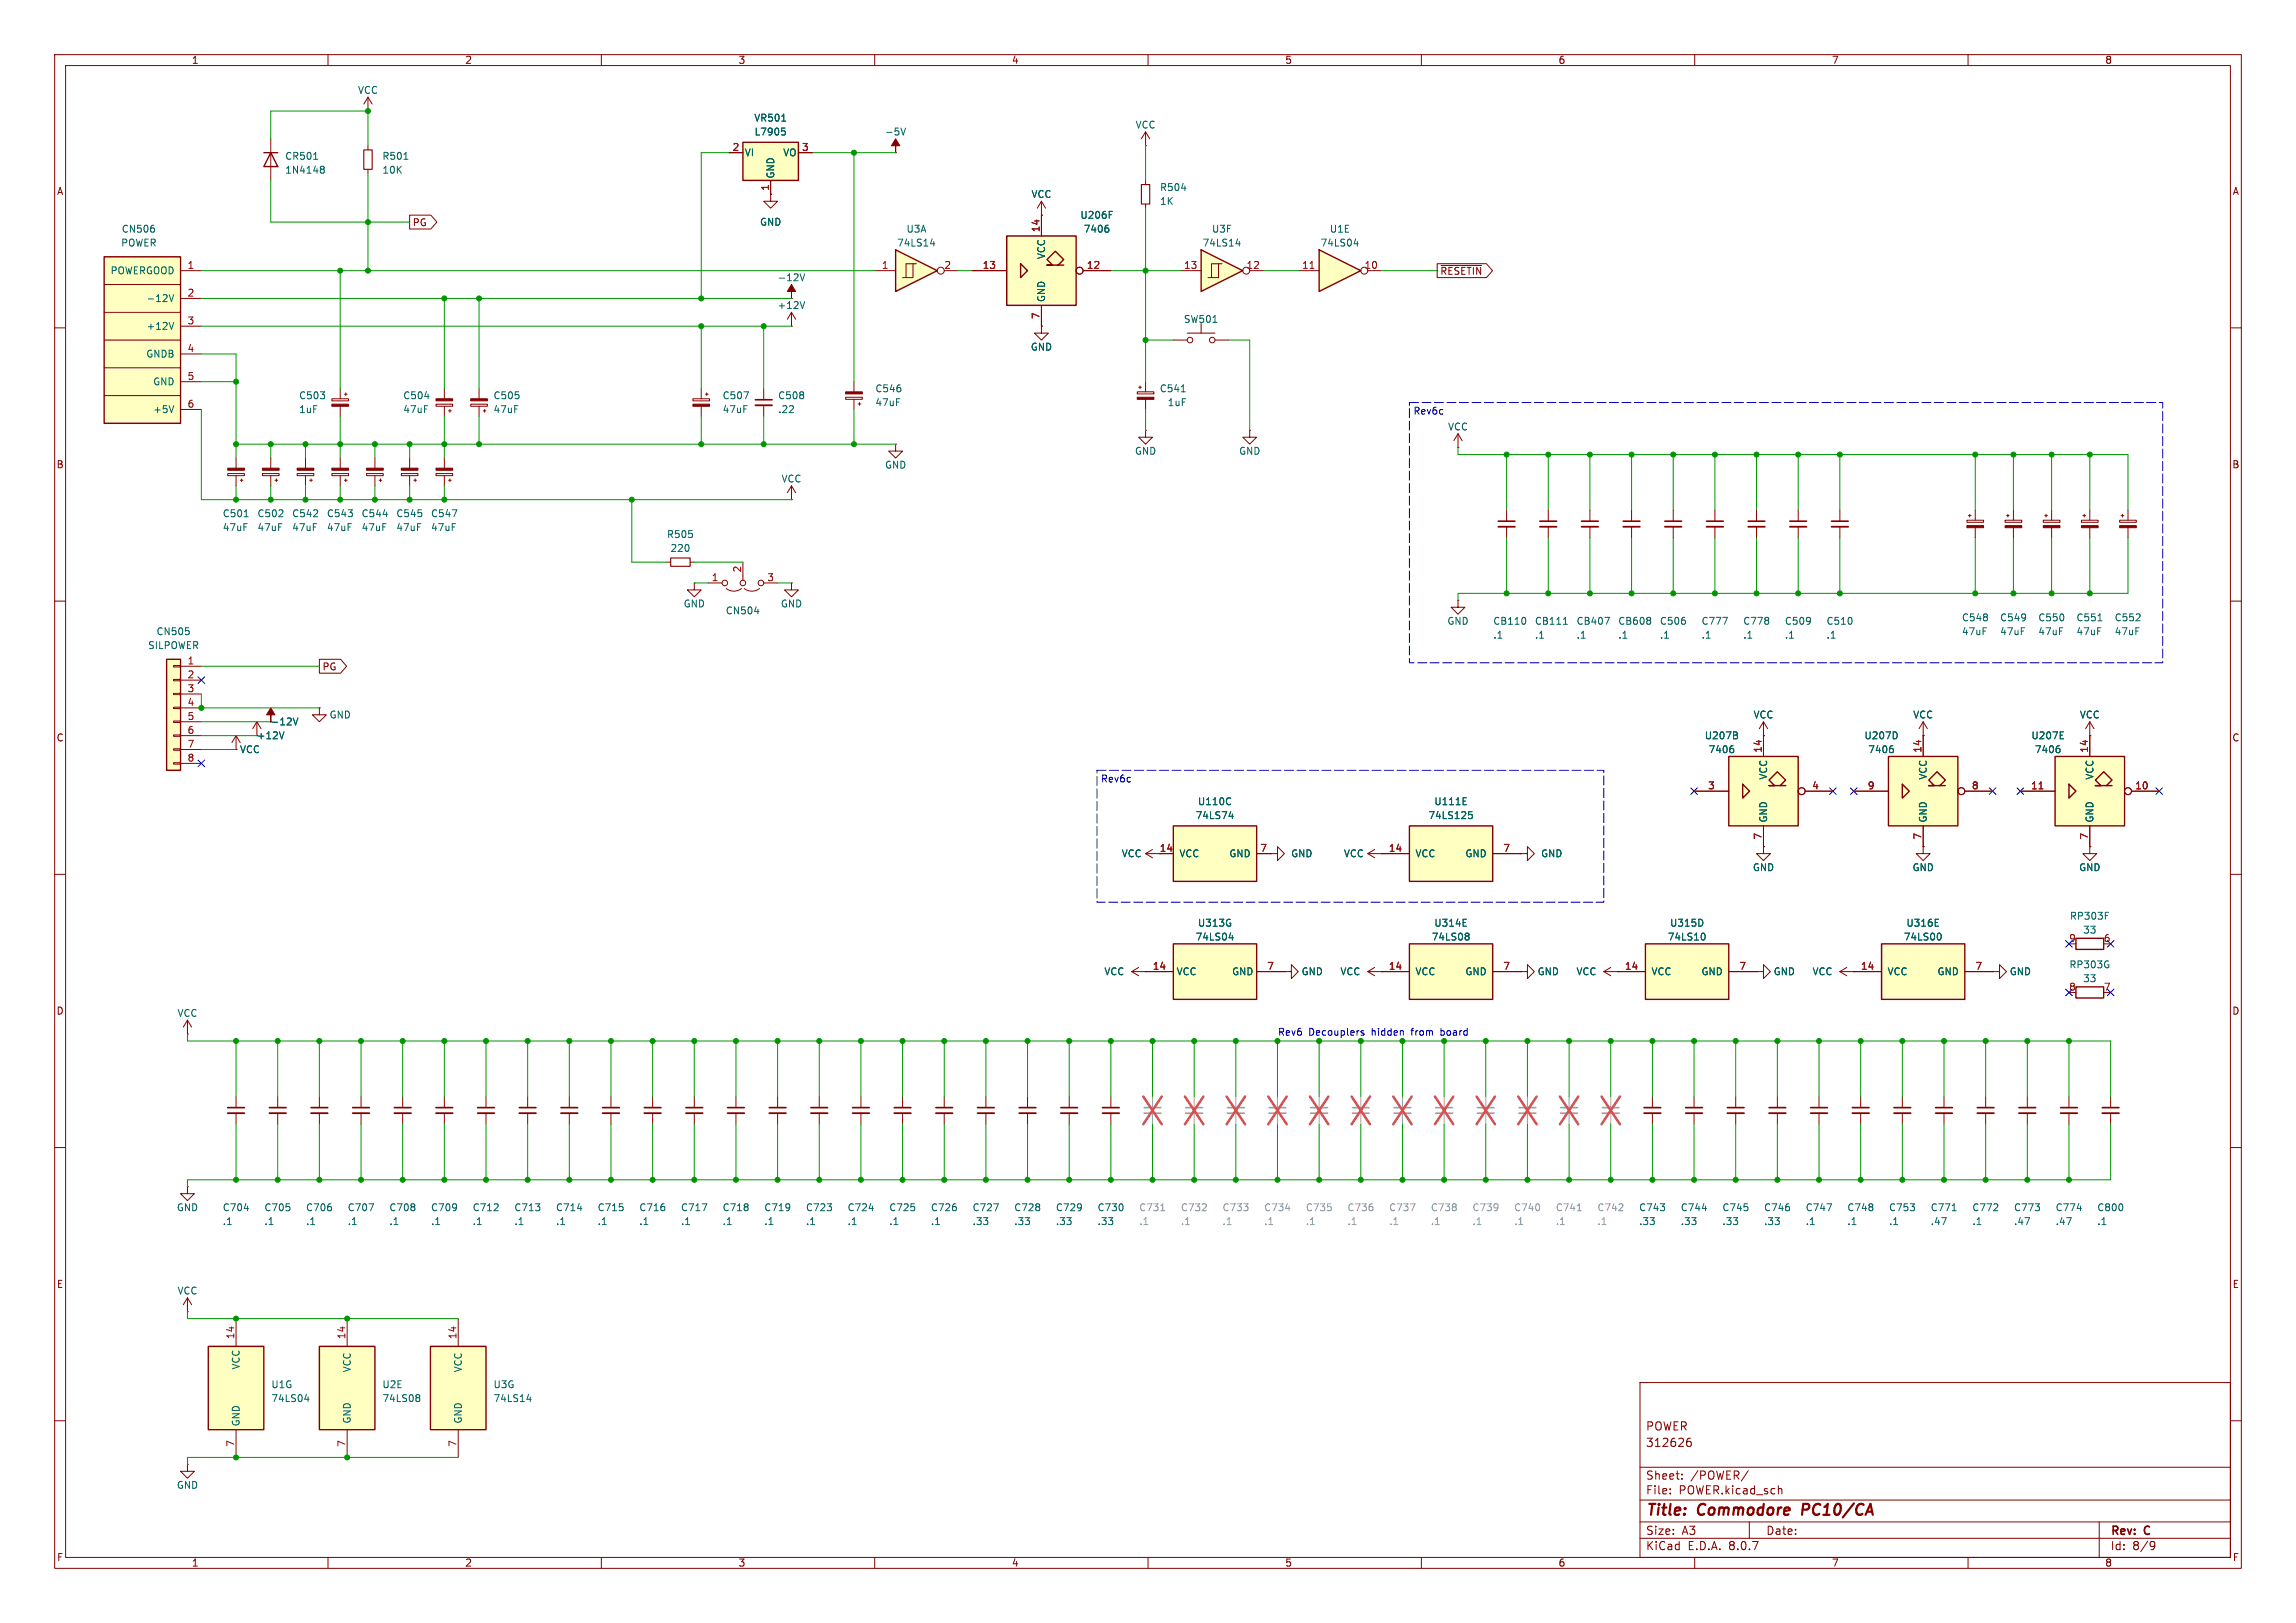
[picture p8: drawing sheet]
<svg xmlns="http://www.w3.org/2000/svg" width="420mm" height="297mm" viewBox="0 0 420 297" stroke-linecap="round" stroke-linejoin="round" font-family="sans-serif">
<defs><g id="words">
<g font-size="2.8" fill="#840000">
<text x="301" y="277.9">Title:</text>
<text x="310.6" y="277.9">Commodore</text>
<text x="330.5" y="277.9">PC10/CA</text>
</g>
<g font-size="2.1" fill="#840000">
<text x="301" y="262">POWER</text>
<text x="301" y="265">312626</text>
<text x="301" y="273.7">File:</text>
<text x="301" y="271">Sheet:</text>
<text x="307.1" y="273.7">POWER.kicad_sch</text>
<text x="309.2" y="271">/POWER/</text>
<text x="301" y="281.1">Size:</text>
<text x="307.6" y="281.1">A3</text>
<text x="323" y="281.1">Date:</text>
<text x="386" y="281.3">Rev:</text>
<text x="392.4" y="281.3">C</text>
<text x="301" y="283.9">KiCad</text>
<text x="308.7" y="283.9">E.D.A.</text>
<text x="316.3" y="283.9">8.0.7</text>
<text x="386" y="283.9">Id:</text>
<text x="390.1" y="283.9">8/9</text>
</g>
<g font-size="1.8" fill="#840000">
<text x="35" y="11.9">1</text>
<text x="85" y="11.9">2</text>
<text x="135" y="11.9">3</text>
<text x="185" y="11.9">4</text>
<text x="235" y="11.9">5</text>
<text x="285" y="11.9">6</text>
<text x="335" y="11.9">7</text>
<text x="385" y="11.9">8</text>
<text x="10.3" y="35.9">A</text>
<text x="408.3" y="35.9">A</text>
<text x="75.4" y="41.6">PG</text>
<text x="263.4" y="50.5">~{RESETIN}</text>
<text x="10.3" y="85.9">B</text>
<text x="408.2" y="85.9">B</text>
<text x="58.9" y="122.9">PG</text>
<text x="10.3" y="135.9">C</text>
<text x="46.9" y="135.5">+12V</text>
<text x="49.4" y="132.9">-12V</text>
<text x="408.2" y="135.9">C</text>
<text x="10.3" y="185.9">D</text>
<text x="408.2" y="185.9">D</text>
<text x="10.3" y="235.9">E</text>
<text x="408.3" y="235.9">E</text>
<text x="10.3" y="285.9">F</text>
<text x="35" y="286.9">1</text>
<text x="85" y="286.9">2</text>
<text x="135" y="286.9">3</text>
<text x="185" y="286.9">4</text>
<text x="235" y="286.9">5</text>
<text x="285" y="286.9">6</text>
<text x="335" y="286.9">7</text>
<text x="385" y="286.9">8</text>
<text x="408.3" y="285.9">F</text>
</g>
<g font-size="1.8" fill="#006464">
<text x="65.4" y="17.4">VCC</text>
<text x="137.9" y="22.5">VR501</text>
<text x="207.6" y="23.7">VCC</text>
<text x="52.1" y="29.4">CR501</text>
<text x="69.9" y="29.4">R501</text>
<text x="136.1" y="28.8">VI</text>
<text x="137.9" y="25">L7905</text>
<text x="143.2" y="28.8">VO</text>
<text x="161.8" y="25">-5V</text>
<text x="52.1" y="32">1N4148</text>
<text x="69.9" y="32">10K</text>
<text x="141.8" y="32.8" transform="rotate(-90 141.8 32.8)">GND</text>
<text x="212.1" y="35.2">R504</text>
<text x="138.9" y="41.5">GND</text>
<text x="188.6" y="36.4">VCC</text>
<text x="197.5" y="40.2">U206F</text>
<text x="212.1" y="37.7">1K</text>
<text x="22.1" y="45.3">POWER</text>
<text x="22.2" y="42.8">CN506</text>
<text x="164" y="45.3">74LS14</text>
<text x="165.7" y="42.8">U3A</text>
<text x="191.4" y="47.5" transform="rotate(-90 191.4 47.5)">VCC</text>
<text x="198.1" y="42.8">7406</text>
<text x="219.9" y="45.3">74LS14</text>
<text x="221.6" y="42.8">U3F</text>
<text x="241.5" y="45.3">74LS04</text>
<text x="243.2" y="42.8">U1E</text>
<text x="20.1" y="50.4">POWERGOOD</text>
<text x="142.1" y="51.7">-12V</text>
<text x="26.7" y="55.5">-12V</text>
<text x="142.1" y="56.7">+12V</text>
<text x="191.4" y="55.4" transform="rotate(-90 191.4 55.4)">GND</text>
<text x="216.5" y="59.3">SW501</text>
<text x="26.7" y="65.6">GNDB</text>
<text x="26.7" y="60.6">+12V</text>
<text x="188.5" y="64.4">GND</text>
<text x="27.9" y="70.7">GND</text>
<text x="160" y="72">C546</text>
<text x="212.1" y="72">C541</text>
<text x="27.9" y="75.8">+5V</text>
<text x="54.6" y="73.3">C503</text>
<text x="54.6" y="75.8">1uF</text>
<text x="73.7" y="73.3">C504</text>
<text x="73.7" y="75.8">47uF</text>
<text x="90.2" y="73.3">C505</text>
<text x="90.2" y="75.8">47uF</text>
<text x="132.1" y="73.3">C507</text>
<text x="132.1" y="75.8">47uF</text>
<text x="142.2" y="73.3">C508</text>
<text x="142.2" y="75.8">.22</text>
<text x="160" y="74.5">47uF</text>
<text x="213.5" y="74.5">1uF</text>
<text x="207.5" y="83.4">GND</text>
<text x="226.6" y="83.4">GND</text>
<text x="264.8" y="79">VCC</text>
<text x="142.9" y="88.5">VCC</text>
<text x="161.8" y="86">GND</text>
<text x="40.6" y="94.8">C501</text>
<text x="47" y="94.8">C502</text>
<text x="53.3" y="94.8">C542</text>
<text x="59.7" y="94.8">C543</text>
<text x="66" y="94.8">C544</text>
<text x="72.4" y="94.8">C545</text>
<text x="78.7" y="94.8">C547</text>
<text x="40.6" y="97.4">47uF</text>
<text x="47" y="97.4">47uF</text>
<text x="53.3" y="97.4">47uF</text>
<text x="59.7" y="97.4">47uF</text>
<text x="66" y="97.4">47uF</text>
<text x="72.4" y="97.4">47uF</text>
<text x="78.7" y="97.4">47uF</text>
<text x="121.9" y="98.7">R505</text>
<text x="122.5" y="101.2">220</text>
<text x="125" y="111.4">GND</text>
<text x="132.7" y="112.6">CN504</text>
<text x="142.7" y="111.4">GND</text>
<text x="358.8" y="113.9">C548</text>
<text x="365.8" y="113.9">C549</text>
<text x="372.8" y="113.9">C550</text>
<text x="379.7" y="113.9">C551</text>
<text x="386.7" y="113.9">C552</text>
<text x="27" y="119">SILPOWER</text>
<text x="28.5" y="116.4">CN505</text>
<text x="264.7" y="114.5">GND</text>
<text x="273.1" y="114.5">CB110</text>
<text x="273.1" y="117.1">.1</text>
<text x="280.7" y="114.5">CB111</text>
<text x="280.7" y="117.1">.1</text>
<text x="288.3" y="114.5">CB407</text>
<text x="288.3" y="117.1">.1</text>
<text x="295.9" y="114.5">CB608</text>
<text x="295.9" y="117.1">.1</text>
<text x="303.5" y="114.5">C506</text>
<text x="303.5" y="117.1">.1</text>
<text x="311.2" y="114.5">C777</text>
<text x="311.2" y="117.1">.1</text>
<text x="318.8" y="114.5">C778</text>
<text x="318.8" y="117.1">.1</text>
<text x="326.4" y="114.5">C509</text>
<text x="326.4" y="117.1">.1</text>
<text x="334" y="114.5">C510</text>
<text x="334" y="117.1">.1</text>
<text x="358.8" y="116.4">47uF</text>
<text x="365.8" y="116.4">47uF</text>
<text x="372.8" y="116.4">47uF</text>
<text x="379.7" y="116.4">47uF</text>
<text x="386.7" y="116.4">47uF</text>
<text x="60.2" y="131.7">GND</text>
<text x="320.7" y="131.7">VCC</text>
<text x="349.9" y="131.7">VCC</text>
<text x="380.4" y="131.7">VCC</text>
<text x="311.7" y="135.5">U207B</text>
<text x="341" y="135.5">U207D</text>
<text x="371.5" y="135.5">U207E</text>
<text x="43.8" y="138">VCC</text>
<text x="312.4" y="138">7406</text>
<text x="323.4" y="142.8" transform="rotate(-90 323.4 142.8)">VCC</text>
<text x="341.6" y="138">7406</text>
<text x="352.7" y="142.8" transform="rotate(-90 352.7 142.8)">VCC</text>
<text x="372.1" y="138">7406</text>
<text x="383.1" y="142.8" transform="rotate(-90 383.1 142.8)">VCC</text>
<text x="219" y="147.5">U110C</text>
<text x="262.3" y="147.5">U111E</text>
<text x="218.6" y="150.1">74LS74</text>
<text x="261.2" y="150.1">74LS125</text>
<text x="323.4" y="150.6" transform="rotate(-90 323.4 150.6)">GND</text>
<text x="352.7" y="150.6" transform="rotate(-90 352.7 150.6)">GND</text>
<text x="383.1" y="150.6" transform="rotate(-90 383.1 150.6)">GND</text>
<text x="205.1" y="157.1">VCC</text>
<text x="215.6" y="157.1">VCC</text>
<text x="224.8" y="157.1">GND</text>
<text x="236.1" y="157.1">GND</text>
<text x="245.7" y="157.1">VCC</text>
<text x="258.8" y="157.1">VCC</text>
<text x="268" y="157.1">GND</text>
<text x="281.8" y="157.1">GND</text>
<text x="320.5" y="159.6">GND</text>
<text x="349.8" y="159.6">GND</text>
<text x="380.2" y="159.6">GND</text>
<text x="218.6" y="172.3">74LS04</text>
<text x="219" y="169.8">U313G</text>
<text x="261.8" y="172.3">74LS08</text>
<text x="262.3" y="169.8">U314E</text>
<text x="305" y="172.3">74LS10</text>
<text x="305.4" y="169.8">U315D</text>
<text x="348.2" y="172.3">74LS00</text>
<text x="348.6" y="169.8">U316E</text>
<text x="378.5" y="168.5">RP303F</text>
<text x="381" y="171">33</text>
<text x="201.9" y="178.7">VCC</text>
<text x="215.1" y="178.7">VCC</text>
<text x="225.3" y="178.7">GND</text>
<text x="238" y="178.7">GND</text>
<text x="245.1" y="178.7">VCC</text>
<text x="258.8" y="178.7">VCC</text>
<text x="268" y="178.7">GND</text>
<text x="281.2" y="178.7">GND</text>
<text x="288.3" y="178.7">VCC</text>
<text x="302" y="178.7">VCC</text>
<text x="311.1" y="178.7">GND</text>
<text x="324.4" y="178.7">GND</text>
<text x="331.5" y="178.7">VCC</text>
<text x="345.2" y="178.7">VCC</text>
<text x="354.3" y="178.7">GND</text>
<text x="367.5" y="178.7">GND</text>
<text x="378.4" y="177.4">RP303G</text>
<text x="381" y="179.9">33</text>
<text x="32.4" y="186.3">VCC</text>
<text x="32.3" y="221.8">GND</text>
<text x="40.6" y="221.8">C704</text>
<text x="48.3" y="221.8">C705</text>
<text x="55.9" y="221.8">C706</text>
<text x="63.5" y="221.8">C707</text>
<text x="71.1" y="221.8">C708</text>
<text x="78.7" y="221.8">C709</text>
<text x="86.4" y="221.8">C712</text>
<text x="94" y="221.8">C713</text>
<text x="101.6" y="221.8">C714</text>
<text x="109.2" y="221.8">C715</text>
<text x="116.8" y="221.8">C716</text>
<text x="124.5" y="221.8">C717</text>
<text x="132.1" y="221.8">C718</text>
<text x="139.7" y="221.8">C719</text>
<text x="147.3" y="221.8">C723</text>
<text x="154.9" y="221.8">C724</text>
<text x="162.6" y="221.8">C725</text>
<text x="170.2" y="221.8">C726</text>
<text x="177.8" y="221.8">C727</text>
<text x="185.4" y="221.8">C728</text>
<text x="193" y="221.8">C729</text>
<text x="200.7" y="221.8">C730</text>
<text x="299.7" y="221.8">C743</text>
<text x="307.3" y="221.8">C744</text>
<text x="315" y="221.8">C745</text>
<text x="322.6" y="221.8">C746</text>
<text x="330.2" y="221.8">C747</text>
<text x="337.8" y="221.8">C748</text>
<text x="345.4" y="221.8">C753</text>
<text x="353.1" y="221.8">C771</text>
<text x="360.7" y="221.8">C772</text>
<text x="368.3" y="221.8">C773</text>
<text x="375.9" y="221.8">C774</text>
<text x="383.5" y="221.8">C800</text>
<text x="40.6" y="224.4">.1</text>
<text x="48.3" y="224.4">.1</text>
<text x="55.9" y="224.4">.1</text>
<text x="63.5" y="224.4">.1</text>
<text x="71.1" y="224.4">.1</text>
<text x="78.7" y="224.4">.1</text>
<text x="86.4" y="224.4">.1</text>
<text x="94" y="224.4">.1</text>
<text x="101.6" y="224.4">.1</text>
<text x="109.2" y="224.4">.1</text>
<text x="116.8" y="224.4">.1</text>
<text x="124.5" y="224.4">.1</text>
<text x="132.1" y="224.4">.1</text>
<text x="139.7" y="224.4">.1</text>
<text x="147.3" y="224.4">.1</text>
<text x="154.9" y="224.4">.1</text>
<text x="162.6" y="224.4">.1</text>
<text x="170.2" y="224.4">.1</text>
<text x="177.8" y="224.4">.33</text>
<text x="185.4" y="224.4">.33</text>
<text x="193" y="224.4">.33</text>
<text x="200.7" y="224.4">.33</text>
<text x="299.7" y="224.4">.33</text>
<text x="307.3" y="224.4">.33</text>
<text x="315" y="224.4">.33</text>
<text x="322.6" y="224.4">.33</text>
<text x="330.2" y="224.4">.1</text>
<text x="337.8" y="224.4">.1</text>
<text x="345.4" y="224.4">.1</text>
<text x="353.1" y="224.4">.47</text>
<text x="360.7" y="224.4">.1</text>
<text x="368.3" y="224.4">.47</text>
<text x="375.9" y="224.4">.47</text>
<text x="383.5" y="224.4">.1</text>
<text x="32.4" y="237.1">VCC</text>
<text x="44" y="250.7" transform="rotate(-90 44 250.7)">VCC</text>
<text x="64.4" y="251.2" transform="rotate(-90 64.4 251.2)">VCC</text>
<text x="84.7" y="251.2" transform="rotate(-90 84.7 251.2)">VCC</text>
<text x="49.5" y="254.2">U1G</text>
<text x="49.5" y="256.8">74LS04</text>
<text x="69.9" y="254.2">U2E</text>
<text x="69.9" y="256.8">74LS08</text>
<text x="90.2" y="254.2">U3G</text>
<text x="90.2" y="256.8">74LS14</text>
<text x="44" y="261.1" transform="rotate(-90 44 261.1)">GND</text>
<text x="64.4" y="260.6" transform="rotate(-90 64.4 260.6)">GND</text>
<text x="84.7" y="260.6" transform="rotate(-90 84.7 260.6)">GND</text>
<text x="32.3" y="272.6">GND</text>
</g>
<g font-size="1.8" fill="#a90000">
<text x="133.9" y="27.7">2</text>
<text x="146.6" y="27.7">3</text>
<text x="140.7" y="35" transform="rotate(-90 140.7 35)">1</text>
<text x="190.2" y="42.6" transform="rotate(-90 190.2 42.6)">14</text>
<text x="34.2" y="49.3">1</text>
<text x="161.2" y="49.3">1</text>
<text x="172.6" y="49.3">2</text>
<text x="179.7" y="49.3">13</text>
<text x="198.7" y="49.3">12</text>
<text x="216.5" y="49.3">13</text>
<text x="227.9" y="49.3">12</text>
<text x="238.1" y="49.3">11</text>
<text x="249.5" y="49.3">10</text>
<text x="34.2" y="54.4">2</text>
<text x="34.2" y="59.4">3</text>
<text x="190.2" y="58.5" transform="rotate(-90 190.2 58.5)">7</text>
<text x="34.2" y="64.5">4</text>
<text x="34.2" y="69.6">5</text>
<text x="34.2" y="74.7">6</text>
<text x="130.1" y="106.4">1</text>
<text x="135.6" y="104.8" transform="rotate(-90 135.6 104.8)">2</text>
<text x="140.3" y="106.4">3</text>
<text x="34.2" y="121.7">1</text>
<text x="34.2" y="124.2">2</text>
<text x="34.2" y="126.7">3</text>
<text x="34.2" y="129.3">4</text>
<text x="34.2" y="131.8">5</text>
<text x="34.2" y="134.4">6</text>
<text x="34.2" y="136.9">7</text>
<text x="322.3" y="137.8" transform="rotate(-90 322.3 137.8)">14</text>
<text x="351.5" y="137.8" transform="rotate(-90 351.5 137.8)">14</text>
<text x="382" y="137.8" transform="rotate(-90 382 137.8)">14</text>
<text x="34.2" y="139.4">8</text>
<text x="312.3" y="144.5">3</text>
<text x="331.4" y="144.5">4</text>
<text x="341.6" y="144.5">9</text>
<text x="360.6" y="144.5">8</text>
<text x="371.4" y="144.5">11</text>
<text x="390.5" y="144.5">10</text>
<text x="212" y="156">14</text>
<text x="230.4" y="156">7</text>
<text x="254" y="156">14</text>
<text x="274.9" y="156">7</text>
<text x="322.3" y="153.7" transform="rotate(-90 322.3 153.7)">7</text>
<text x="351.5" y="153.7" transform="rotate(-90 351.5 153.7)">7</text>
<text x="382" y="153.7" transform="rotate(-90 382 153.7)">7</text>
<text x="378.4" y="172.5">9</text>
<text x="384.7" y="172.5">6</text>
<text x="210.8" y="177.5">14</text>
<text x="231.7" y="177.5">7</text>
<text x="254" y="177.5">14</text>
<text x="274.9" y="177.5">7</text>
<text x="297.1" y="177.5">14</text>
<text x="318.1" y="177.5">7</text>
<text x="340.3" y="177.5">14</text>
<text x="361.2" y="177.5">7</text>
<text x="378.4" y="181.4">8</text>
<text x="384.7" y="181.4">7</text>
<text x="42.9" y="245.2" transform="rotate(-90 42.9 245.2)">14</text>
<text x="63.2" y="245.2" transform="rotate(-90 63.2 245.2)">14</text>
<text x="83.6" y="245.2" transform="rotate(-90 83.6 245.2)">14</text>
<text x="42.9" y="264.9" transform="rotate(-90 42.9 264.9)">7</text>
<text x="63.2" y="264.9" transform="rotate(-90 63.2 264.9)">7</text>
<text x="83.6" y="264.9" transform="rotate(-90 83.6 264.9)">7</text>
</g>
<g font-size="1.8" fill="#0000c2">
<text x="258.4" y="76">Rev6c</text>
<text x="201.3" y="143.3">Rev6c</text>
<text x="233.7" y="189.6">Rev6</text>
<text x="239.4" y="189.6">Decouplers</text>
<text x="251" y="189.6">hidden</text>
<text x="258.5" y="189.6">from</text>
<text x="264" y="189.6">board</text>
</g>
<g font-size="1.8" fill="#989898">
<text x="208.3" y="221.8">C731</text>
<text x="215.9" y="221.8">C732</text>
<text x="223.5" y="221.8">C733</text>
<text x="231.1" y="221.8">C734</text>
<text x="238.8" y="221.8">C735</text>
<text x="246.4" y="221.8">C736</text>
<text x="254" y="221.8">C737</text>
<text x="261.6" y="221.8">C738</text>
<text x="269.2" y="221.8">C739</text>
<text x="276.9" y="221.8">C740</text>
<text x="284.5" y="221.8">C741</text>
<text x="292.1" y="221.8">C742</text>
<text x="208.3" y="224.4">.1</text>
<text x="215.9" y="224.4">.1</text>
<text x="223.5" y="224.4">.1</text>
<text x="231.1" y="224.4">.1</text>
<text x="238.8" y="224.4">.1</text>
<text x="246.4" y="224.4">.1</text>
<text x="254" y="224.4">.1</text>
<text x="261.6" y="224.4">.1</text>
<text x="269.2" y="224.4">.1</text>
<text x="276.9" y="224.4">.1</text>
<text x="284.5" y="224.4">.1</text>
<text x="292.1" y="224.4">.1</text>
</g>
</g></defs>
<g fill="none" stroke="#840000" stroke-width=".18">
<path d="M10 10h400v277h-400zM12 12h396v273h-396zM60 10v2M110 10v2M160 10v2M210 10v2M260 10v2M310 10v2M360 10v2M10 60h2M408 60h2M298.4 93.3v2.1"/>
<path d="M298.4 96.4v2M10 110h2M408 110h2M10 160h2M408 160h2M10 210h2M408 210h2M300 253h108v32h-108zM10 260h2M300 278.5h108M300 274.5h108M300 268.5h108"/>
<path d="M305.5 273.2v.2M305.5 272.5v.1M307.7 270.5v.2M307.7 269.8v.1M308.6 263.9l.5-.1 .3 .2-.2 .6-.4 .1-.2-.2M309.2 263.2a.53 .53 0 0 0-.6 .3M319.8 269.1l-1.3 1.9M320 278.5v3M325.4 272.5h.5v.9M384 278.5v6.5M408 260h2M60 285v2"/>
<path d="M110 285v2M160 285v2M210 285v2M260 285v2M300 281.5h108M310 285v2M360 285v2M393.6 282.1l.5 .1a.99 .99 0 0 1-.4 1.4h-.3M394.2 282.7l-.3 .3h-.3"/>
</g>
<path d="M329.9 275.2l-.3 2" fill="none" stroke="#840000" stroke-width=".4"/>
<path d="M296.9 96.4h3.1" fill="none" stroke="#840000" stroke-width=".33"/>
<path d="M296.9 95.4h3.1" fill="none" stroke="#840000" stroke-width=".3"/>
<path d="M301.8 113l.1 .2-.1 .3M301.8 113.6l.1 .2-.1 .4" fill="none" stroke="#006464" stroke-width=".18"/>
<path d="M19 47h14v30.5h-14z" fill="#ffffc2"/>
<g fill="none" stroke="#840000" stroke-width=".18">
<path d="M67.3 17.8v2.5M67.3 17.8l-.8 1.3M67.3 17.8l.8 1.3M49.5 25.4v7.6M67.3 20.3h.1M67.3 26.7v.7M67.3 31v.8M19 57.2h14M19 52.1h14M33 49.5h3.8M33 54.6h3.8M33 59.7h3.8"/>
<path d="M19 72.4h14M19 67.3h14M19 62.2h14M33 64.8h3.8M33 69.9h3.8M33 74.9h3.8M60.7 73h3.1v.4h-3.1zM62.2 71.1v1.9M62.2 74.3v1.9M63 72.1h.5M63.2 71.9v.5M79.8 74h3v.3h-3z"/>
<path d="M81.3 71.1v1.9M81.3 74.3v1.9M82 75.2h.5M82.3 74.9v.5M86.1 74h3.1v.3h-3.1zM87.6 71.1v1.9M87.6 74.3v1.9M88.4 75.2h.5M88.6 74.9v.5"/>
</g>
<path d="M48.3 27.9h2.5M49.5 27.9l1.3 2.6h-2.5zM19 47h14v30.5h-14z" fill="none" stroke="#840000" stroke-width=".25"/>
<path d="M57.4 29.2h.7M58.7 30.9l.1 .1M58.7 30.5l.4-.1 .2 .1v.2l-.2 .3M58.8 31h.3M58.8 31h-.1M59.1 31l.2 .2v.4l-.2 .1-.4-.1M73.9 29.2h.7M28.2 41.8v.6M30.9 53.9l.5 1.3 .4-1.3M31.8 59l-.4 1.3M31.8 74.2l-.4 1.3M77.7 72.5h.8" fill="none" stroke="#006464" stroke-width=".18"/>
<path d="M66.5 27.4h1.6v3.6h-1.6z" fill="none" stroke="#840000" stroke-width=".2"/>
<g fill="#840000" stroke="#840000" stroke-width=".18">
<path d="M60.7 74h3.1v.3h-3.1z"/>
<path d="M86.1 73h3.1v.4h-3.1z"/>
<path d="M79.8 73h3v.4h-3z"/>
</g>
<path d="M58.4 246.4h10.2v15.2h-10.2z" fill="#ffffc2"/>
<path d="M58.4 246.4h10.2v15.2h-10.2z" fill="none" stroke="#840000" stroke-width=".25"/>
<path d="M63.5 241.3v5.1M63.5 261.6v5.1" fill="none" stroke="#840000" stroke-width=".18"/>
<path d="M76.3 255.2h.3l.2 .3-.2 .3M76.3 255.8h.3M76.6 255.8l.2 .2v.2l-.1 .2-.4 .1" fill="none" stroke="#006464" stroke-width=".18"/>
<path d="M78.7 246.4h10.2v15.2h-10.2z" fill="#ffffc2"/>
<path d="M78.7 246.4h10.2v15.2h-10.2z" fill="none" stroke="#840000" stroke-width=".25"/>
<g fill="none" stroke="#840000" stroke-width=".18">
<path d="M60.7 86.7h3.1v.3h-3.1zM62.2 83.8v1.9M62.2 87v1.9M63 87.9h.5M63.2 87.6v.5M67.1 86.7h3v.3h-3zM68.6 83.8v1.9M68.6 87v1.9M69.3 87.9h.5M69.6 87.6v.5M73.4 86.7h3.1v.3h-3.1zM74.9 83.8v1.9"/>
<path d="M74.9 87v1.9M75.7 87.9h.5M75.9 87.6v.5M79.8 86.7h3v.3h-3zM81.3 83.8v1.9M81.3 87v1.9M82 87.9h.5M82.3 87.6v.5M121.9 102.9h.8M126.2 102.9h.8M129.5 106.7h2.6M132.8 107.7a2.26 2.26 0 0 0 2.8 0"/>
<path d="M135.9 102.9v3.3M136.1 107.7a2.26 2.26 0 0 0 2.8 0M139.7 106.7h2.5M144.8 106.7v1.3h1.2l-1.2 1.2-1.3-1.2h1.3M144.8 106.7h.1M83.8 241.3v5.1M83.8 261.6v5.1"/>
<circle cx="132.6" cy="106.7" r=".51"/>
<circle cx="135.9" cy="106.7" r=".51"/>
<circle cx="139.2" cy="106.7" r=".51"/>
</g>
<path d="M70.1 94.1h.8M82.7 93.3h.9l-.6 1.3M138 111.9h.8M96.4 256.1h.8M97 255.6v.9" fill="none" stroke="#006464" stroke-width=".18"/>
<path d="M122.7 102.1h3.5v1.5h-3.5z" fill="none" stroke="#840000" stroke-width=".2"/>
<g fill="#840000" stroke="#840000" stroke-width=".18">
<path d="M67.1 85.7h3v.4h-3z"/>
<path d="M79.8 85.7h3v.4h-3z"/>
<path d="M73.4 85.7h3.1v.4h-3.1z"/>
<path d="M60.7 85.7h3.1v.4h-3.1z"/>
</g>
<path d="M38.1 246.4h10.2v15.2h-10.2z" fill="#ffffc2"/>
<path d="M38.1 246.4h10.2v15.2h-10.2z" fill="none" stroke="#840000" stroke-width=".25"/>
<g fill="none" stroke="#840000" stroke-width=".18">
<path d="M141 35.6v1.2h1.2l-1.2 1.3-1.3-1.3h1.3M141 35.6h.1M144.8 59.7h.1M144.8 54.6h.1M144.8 57.2l-.8 1.2M144.8 57.2v2.5M144.8 57.2l.7 1.2M139.7 71.1v2.1M139.7 74.2v2M127 106.7v1.3h-1.3l1.3 1.2 1.3-1.2h-1.3M127 106.7h.1M58.4 129.5v1.3h1.3l-1.3 1.3-1.3-1.3h1.3"/>
<path d="M58.4 129.5h.1M34.3 189.2h.1M34.3 186.7v2.5M34.3 186.7l-.8 1.3M34.3 186.7l.8 1.3M34.3 217.2v1.2h1.3l-1.3 1.3-1.3-1.3h1.3M34.3 217.2h.1M34.3 237.5l-.8 1.3M34.3 237.5v2.5M34.3 237.5l.8 1.3M34.3 240h.1M43.2 241.3v5.1"/>
<path d="M34.3 268v1.2h1.3l-1.3 1.3-1.3-1.3h1.3M34.3 268h.1M43.2 261.6v5.1"/>
</g>
<path d="M146.4 50.1l.4 1.3 .4-1.3M147.2 55.2l-.4 1.3M55.7 256.1h.8M56.4 255.6v.9" fill="none" stroke="#006464" stroke-width=".18"/>
<path d="M138.2 74.2h3" fill="none" stroke="#840000" stroke-width=".33"/>
<path d="M138.2 73.2h3" fill="none" stroke="#840000" stroke-width=".3"/>
<path d="M144.8 52.1l.7 1.2h-.7v1.3v-1.3h-.8z" fill="#840000" stroke="#840000" stroke-width=".18"/>
<path d="M135.9 26h10.1v7h-10.1z" fill="#ffffc2"/>
<path d="M135.9 26h10.1v7h-10.1z" fill="none" stroke="#840000" stroke-width=".25"/>
<g fill="none" stroke="#840000" stroke-width=".18">
<path d="M133.3 27.9h2.6M141 33v2.6M146 27.9h2.6M163.8 27.9h.1M126.7 73h3.1v.4h-3.1zM128.3 71.1v1.9M128.3 74.3v1.9M129 72.1h.5M129.3 71.9v.5M144.8 91.4h.1M144.8 88.9l-.8 1.3M144.8 88.9v2.5"/>
<path d="M144.8 88.9l.7 1.3M43.2 200.7v2M43.2 203.7v2M50.8 200.7v2M50.8 203.7v2M58.4 200.7v2M58.4 203.7v2M66 200.7v2M66 203.7v2"/>
</g>
<path d="M143 23.4h.6M143 22.2h.7M143.1 23.9h.3l.3 .3-.1 .4-.5 .1M164.8 23.4l.4 1.3 .4-1.3M136.1 71.7h.8l-.5 1.3M44.7 221.1h.8M67.5 220.3h.8l-.5 1.3" fill="none" stroke="#006464" stroke-width=".18"/>
<g fill="#840000" stroke="#840000" stroke-width=".18">
<path d="M126.7 74h3.1v.3h-3.1z"/>
<path d="M163.8 25.4l.8 1.3h-.8v1.2v-1.2h-.7z"/>
</g>
<path d="M41.7 203.7h3M49.3 203.7h3M56.9 203.7h3M64.5 203.7h3.1" fill="none" stroke="#840000" stroke-width=".33"/>
<path d="M41.7 202.7h3M49.3 202.7h3M56.9 202.7h3M64.5 202.7h3.1" fill="none" stroke="#840000" stroke-width=".3"/>
<path d="M163.8 45.7l7.6 3.8-7.6 3.8z" fill="#ffffc2"/>
<path d="M163.8 45.7l7.6 3.8-7.6 3.8z" fill="none" stroke="#840000" stroke-width=".25"/>
<g fill="none" stroke="#840000" stroke-width=".18">
<path d="M160 49.5h3.8M167 48.3h-1.3v2.5M167.6 48.3h-.6v2.5h-1.9M172.7 49.5h2.6M154.7 72.7h3v.4h-3zM156.2 69.9v1.8M156.2 73.1v1.8M157 73.9h.5M157.2 73.7v.5M163.8 81.3v1.3h1.3l-1.3 1.2-1.2-1.2h1.2M163.8 81.3h.1M43.2 137.2h.1"/>
<path d="M43.2 134.6l-.8 1.3M43.2 134.6v2.6M43.2 134.6l.7 1.3M47 132.1l-.8 1.3M47 132.1v2.5M47 132.1l.8 1.3M73.7 200.7v2M73.7 203.7v2M81.3 200.7v2M81.3 203.7v2M88.9 200.7v2M88.9 203.7v2"/>
<circle cx="172.1" cy="49.5" r=".63"/>
</g>
<path d="M170.2 44.6h.8M170.8 44.2v.8M51.9 133.9l-.4 1.3M53.6 131.4l.5 1.3 .4-1.3" fill="none" stroke="#006464" stroke-width=".18"/>
<g fill="#840000" stroke="#840000" stroke-width=".18">
<path d="M154.7 71.7h3v.4h-3z"/>
<path d="M49.5 129.5l.8 1.3h-.8v1.3v-1.3h-.7z"/>
</g>
<path d="M72.1 203.7h3.1M79.8 203.7h3M87.4 203.7h3" fill="none" stroke="#840000" stroke-width=".33"/>
<path d="M72.1 202.7h3.1M79.8 202.7h3M87.4 202.7h3" fill="none" stroke="#840000" stroke-width=".3"/>
<path d="M30.5 120.7h2.5v20.3h-2.5z" fill="#ffffc2"/>
<g fill="none" stroke="#840000" stroke-width=".18">
<path d="M41.7 86.7h3v.3h-3zM43.2 83.8v1.9M43.2 87v1.9M43.9 87.9h.5M44.2 87.6v.5M48 86.7h3.1v.3h-3.1zM49.5 83.8v1.9M49.5 87v1.9M50.3 87.9h.5M50.5 87.6v.5M54.4 86.7h3v.3h-3zM55.9 83.8v1.9"/>
<path d="M55.9 87v1.9M56.6 87.9h.5M56.9 87.6v.5M31.7 139.6h1.3v.2h-1.3zM31.7 137h1.3v.3h-1.3zM31.7 134.5h1.3v.2h-1.3zM31.7 132h1.3v.2h-1.3zM31.7 129.4h1.3v.3h-1.3zM31.7 126.9h1.3v.2h-1.3zM31.7 124.3h1.3v.3h-1.3zM31.7 121.8h1.3v.2h-1.3zM33 121.9h3.8"/>
<path d="M33 124.5h3.8M33 127h3.8M33 129.5h3.8M33 132.1h3.8M33 134.6h3.8M33 137.2h3.8M33 139.7h3.8"/>
</g>
<path d="M30.5 120.7h2.5v20.3h-2.5z" fill="none" stroke="#840000" stroke-width=".25"/>
<path d="M44.7 94.6h.7M34.6 115.5v.5" fill="none" stroke="#006464" stroke-width=".18"/>
<g fill="#840000" stroke="#840000" stroke-width=".18">
<path d="M41.7 85.7h3v.4h-3z"/>
<path d="M48 85.7h3.1v.4h-3.1z"/>
<path d="M54.4 85.7h3v.4h-3z"/>
</g>
<path d="M216.9 203.7h3.1M224.5 203.7h3.1M232.2 203.7h3M239.8 203.7h3" fill="none" stroke="#a1a1a1" stroke-width=".33"/>
<path d="M216.9 202.7h3.1M224.5 202.7h3.1M232.2 202.7h3M239.8 202.7h3" fill="none" stroke="#a1a1a1" stroke-width=".3"/>
<path d="M218.4 200.7v2M218.4 203.7v2M226.1 200.7v2M226.1 203.7v2M233.7 200.7v2M233.7 203.7v2M241.3 200.7v2M241.3 203.7v2" fill="none" stroke="#a1a1a1" stroke-width=".18"/>
<path d="M216.8 200.7l3.3 5M220.1 200.7l-3.3 5M224.4 200.7l3.3 5M227.7 200.7l-3.3 5M232 200.7l3.4 5M235.4 200.7l-3.4 5M239.6 200.7l3.4 5M243 200.7l-3.4 5" fill="none" stroke="#e75356" stroke-width=".46"/>
<path d="M235.2 221.1h.8" fill="none" stroke="#989898" stroke-width=".18"/>
<path d="M241.3 45.7l7.6 3.8-7.6 3.8z" fill="#ffffc2"/>
<path d="M241.3 45.7l7.6 3.8-7.6 3.8z" fill="none" stroke="#840000" stroke-width=".25"/>
<g fill="none" stroke="#840000" stroke-width=".18">
<path d="M190.5 39.4h.1M190.5 36.8l-.8 1.3M190.5 36.8v2.6M190.5 36.8l.8 1.3M219.7 59.2v1.8M237.5 49.5h3.8M250.2 49.5h2.5M208 71.7h3.1v.4h-3.1zM208.3 70.9h.5M208.5 70.6v.5M209.5 78.7v1.3h1.3l-1.3 1.3-1.2-1.3h1.2M209.5 78.7h.1"/>
<path d="M209.5 69.9v1.8M209.5 73.1v1.8M214.6 62.2h2.6M217.2 61h5M222.2 62.2h2.6M228.6 78.7v1.3h1.3l-1.3 1.3-1.3-1.3h1.3M228.6 78.7h.1"/>
<circle cx="249.6" cy="49.5" r=".63"/>
<circle cx="217.7" cy="62.2" r=".51"/>
<circle cx="221.7" cy="62.2" r=".51"/>
</g>
<path d="M239.6 49.1h.8" fill="none" stroke="#a90000" stroke-width=".18"/>
<path d="M221.9 59h.7M247.7 44.6h.8M248.3 44.2v.8M216.1 71.7h.7" fill="none" stroke="#006464" stroke-width=".18"/>
<path d="M208 72.7h3.1v.4h-3.1z" fill="#840000" stroke="#840000" stroke-width=".18"/>
<g fill="#ffffc2">
<path d="M186.7 48.3l1.3 1.2-1.3 1.3z"/>
<path d="M191.5 47.5l1.5-1.5 1.6 1.5-1.1 1h1.1h-3.1h1z"/>
<path d="M184.1 43.2h12.7v12.7h-12.7z"/>
</g>
<path d="M184.1 43.2h12.7v12.7h-12.7zM186.7 48.3l1.3 1.2-1.3 1.3zM193.5 48.5l1.1-1-1.6-1.5-1.5 1.5 1 1h-1h3.1" fill="none" stroke="#840000" stroke-width=".25"/>
<g fill="none" stroke="#840000" stroke-width=".18">
<path d="M190.5 39.4v3.8M177.8 49.5h6.3M190.5 59.7v1.3h1.3l-1.3 1.2-1.3-1.2h1.3M190.5 59.7h.1M190.5 55.9v3.8M198.1 49.5h5.1"/>
<circle cx="197.5" cy="49.5" r=".63"/>
</g>
<path d="M202.9 38.7h.6M202.5 41.2h.2M202.6 41.7l.2 .2v.3l-.2 .3" fill="none" stroke="#006464" stroke-width=".18"/>
<path d="M219.7 45.7l7.6 3.8-7.6 3.8z" fill="#ffffc2"/>
<path d="M219.7 45.7l7.6 3.8-7.6 3.8z" fill="none" stroke="#840000" stroke-width=".25"/>
<g fill="none" stroke="#840000" stroke-width=".18">
<path d="M209.5 26.7h.1M209.5 24.1l-.7 1.3M209.5 24.1v2.6M209.5 33v.8M209.5 37.3v.8M209.5 24.1l.8 1.3M215.9 49.5h3.8M222.9 48.3h-1.3v2.5M223.5 48.3h-.6v2.5h-1.9M228.6 49.5h2.5M96.5 200.7v2M96.5 203.7v2"/>
<path d="M104.1 200.7v2M104.1 203.7v2M180.3 200.7v2M180.3 203.7v2M188 200.7v2M188 203.7v2M195.6 200.7v2M195.6 203.7v2M203.2 200.7v2M203.2 203.7v2"/>
<circle cx="228" cy="49.5" r=".63"/>
</g>
<path d="M216.1 34.4h.8M226.1 44.6h.8M226.7 44.2v.8M105.6 221.1h.8M181.8 220.3h.8l-.5 1.3" fill="none" stroke="#006464" stroke-width=".18"/>
<path d="M95 203.7h3M102.6 203.7h3.1M178.8 203.7h3.1M186.4 203.7h3.1M194.1 203.7h3M201.7 203.7h3" fill="none" stroke="#840000" stroke-width=".33"/>
<path d="M95 202.7h3M102.6 202.7h3.1M178.8 202.7h3.1M186.4 202.7h3.1M194.1 202.7h3M201.7 202.7h3" fill="none" stroke="#840000" stroke-width=".3"/>
<path d="M208.8 33.8h1.5v3.5h-1.5z" fill="none" stroke="#840000" stroke-width=".2"/>
<path d="M209.3 203.7h3" fill="none" stroke="#a1a1a1" stroke-width=".33"/>
<path d="M209.3 202.7h3" fill="none" stroke="#a1a1a1" stroke-width=".3"/>
<path d="M210.8 200.7v2M210.8 203.7v2" fill="none" stroke="#a1a1a1" stroke-width=".18"/>
<path d="M212.3 221.6h.7" fill="none" stroke="#989898" stroke-width=".18"/>
<path d="M209.1 200.7l3.4 5M212.5 200.7l-3.4 5" fill="none" stroke="#e75356" stroke-width=".46"/>
<path d="M214.6 151.1h15.3v10.2h-15.3z" fill="#ffffc2"/>
<path d="M214.6 151.1h15.3v10.2h-15.3z" fill="none" stroke="#840000" stroke-width=".25"/>
<path d="M212.1 156.2h2.5M229.9 156.2h2.5" fill="none" stroke="#840000" stroke-width=".18"/>
<path d="M224.8 149.4h.8M225.1 146.1h.1M225.1 147.1v.1M225.4 149v.8" fill="none" stroke="#006464" stroke-width=".18"/>
<path d="M214.6 172.7h15.3v10.2h-15.3z" fill="#ffffc2"/>
<path d="M214.6 172.7h15.3v10.2h-15.3z" fill="none" stroke="#840000" stroke-width=".25"/>
<g fill="none" stroke="#840000" stroke-width=".18">
<path d="M322.6 134.6h.1M322.6 132.1l-.8 1.3M322.6 132.1v2.5M322.6 132.1l.7 1.3M209.5 156.2l1.3 .8M209.5 156.2h2.6M210.8 155.4l-1.3 .8M232.4 156.2h1.3v-1.3l1.2 1.3-1.2 1.3v-1.3M232.4 156.2h.1M322.6 154.9v1.3h1.2l-1.2 1.3-1.3-1.3h1.3M322.6 154.9h.1M207 177.8h7.6"/>
<path d="M207 177.8l1.3 .8M208.3 177l-1.3 .8M209.5 177.8h.1M229.9 177.8h5M234.9 177.8h1.3v-1.3l1.3 1.3-1.3 1.3v-1.3M234.9 177.8h.1M111.8 200.7v2M111.8 203.7v2M119.4 200.7v2M119.4 203.7v2M127 200.7v2M127 203.7v2"/>
<path d="M134.6 200.7v2M134.6 203.7v2M142.2 200.7v2M142.2 203.7v2M149.9 200.7v2M149.9 203.7v2M157.5 200.7v2M157.5 203.7v2"/>
</g>
<path d="M224.8 171.6h.8M225.4 171.2v.8M128.4 220.3h.9l-.6 1.3M159 221.1h.8" fill="none" stroke="#006464" stroke-width=".18"/>
<path d="M110.2 203.7h3.1M117.9 203.7h3M125.5 203.7h3M133.1 203.7h3M140.7 203.7h3.1M148.3 203.7h3.1M156 203.7h3" fill="none" stroke="#840000" stroke-width=".33"/>
<path d="M110.2 202.7h3.1M117.9 202.7h3M125.5 202.7h3M133.1 202.7h3M140.7 202.7h3.1M148.3 202.7h3.1M156 202.7h3" fill="none" stroke="#840000" stroke-width=".3"/>
<path d="M247.4 203.7h3M255 203.7h3.1M262.6 203.7h3.1M270.3 203.7h3M277.9 203.7h3M285.5 203.7h3M293.1 203.7h3.1" fill="none" stroke="#a1a1a1" stroke-width=".33"/>
<path d="M247.4 202.7h3M255 202.7h3.1M262.6 202.7h3.1M270.3 202.7h3M277.9 202.7h3M285.5 202.7h3M293.1 202.7h3.1" fill="none" stroke="#a1a1a1" stroke-width=".3"/>
<g fill="none" stroke="#a1a1a1" stroke-width=".18">
<path d="M248.9 200.7v2M248.9 203.7v2M256.5 200.7v2M256.5 203.7v2M264.2 200.7v2M264.2 203.7v2M271.8 200.7v2M271.8 203.7v2M279.4 200.7v2M279.4 203.7v2M287 200.7v2M287 203.7v2"/>
<path d="M294.6 200.7v2M294.6 203.7v2"/>
</g>
<g fill="none" stroke="#e75356" stroke-width=".46">
<path d="M247.2 200.7l3.4 5M250.6 200.7l-3.4 5M254.9 200.7l3.3 5M258.2 200.7l-3.3 5M262.5 200.7l3.3 5M265.8 200.7l-3.3 5M270.1 200.7l3.4 5M273.5 200.7l-3.4 5M277.7 200.7l3.4 5M281.1 200.7l-3.4 5M285.3 200.7l3.4 5M288.7 200.7l-3.4 5"/>
<path d="M293 200.7l3.3 5M296.3 200.7l-3.3 5"/>
</g>
<path d="M258 220.3h.8l-.5 1.3M288.5 221.6h.7" fill="none" stroke="#989898" stroke-width=".18"/>
<g fill="#ffffc2">
<path d="M318.8 143.5l1.2 1.3-1.2 1.3z"/>
<path d="M323.6 142.7l1.5-1.5 1.5 1.5-1 1.1h1h-3h1z"/>
<path d="M316.2 138.4h12.7v12.7h-12.7z"/>
</g>
<path d="M316.2 138.4h12.7v12.7h-12.7zM318.8 143.5l1.2 1.3-1.2 1.3zM325.6 143.8l1-1.1-1.5-1.5-1.5 1.5 1 1.1h-1h3" fill="none" stroke="#840000" stroke-width=".25"/>
<g fill="none" stroke="#840000" stroke-width=".18">
<path d="M322.6 134.6v3.8M309.9 144.8h6.3M322.6 151.1v3.8M330.2 144.8h5.1M321.3 177.8h1.3v-1.3l1.2 1.3-1.2 1.3v-1.3M321.3 177.8h.1M336.5 177.8l1.3 .8M336.5 177.8h2.6M337.8 177l-1.3 .8M339.1 177.8h.1"/>
<circle cx="329.6" cy="144.8" r=".63"/>
</g>
<path d="M316.8 136.5h.2M316.9 137l.2 .2v.3l-.2 .2M317.5 134.5l.3 .3v.3l-.2 .1M317.7 134l.1 .2-.1 .3" fill="none" stroke="#006464" stroke-width=".18"/>
<path d="M301 172.7h15.2v10.2h-15.2z" fill="#ffffc2"/>
<path d="M301 172.7h15.2v10.2h-15.2z" fill="none" stroke="#840000" stroke-width=".25"/>
<g fill="none" stroke="#840000" stroke-width=".18">
<path d="M266.7 79.4l-.8 1.2M266.7 79.4v2.5M266.7 79.4l.8 1.2M266.7 81.9h.1M275.6 93.3v2.1M275.6 96.4v2M283.2 93.3v2.1M283.2 96.4v2M290.8 93.3v2.1M290.8 96.4v2M306.1 93.3v2.1M306.1 96.4v2"/>
<path d="M313.7 93.3v2.1M313.7 96.4v2M321.3 93.3v2.1M321.3 96.4v2M328.9 93.3v2.1M328.9 96.4v2M336.5 93.3v2.1M336.5 96.4v2M266.7 109.9v1.2h1.3l-1.3 1.3-1.3-1.3h1.3M266.7 109.9h.1M295.9 177.8h5.1M316.2 177.8h5.1"/>
<path d="M165.1 200.7v2M165.1 203.7v2M172.7 200.7v2M172.7 203.7v2M302.3 200.7v2M302.3 203.7v2M309.9 200.7v2M309.9 203.7v2M317.5 200.7v2M317.5 203.7v2M325.1 200.7v2M325.1 203.7v2"/>
<path d="M332.7 200.7v2M332.7 203.7v2M340.4 200.7v2M340.4 203.7v2M348 200.7v2M348 203.7v2"/>
</g>
<path d="M279 113.1l.1 .4-.1 .6M286 114.2h.7M293.5 113h.9l-.6 1.2M315.1 113h.9l-.6 1.2M311.4 168.5v.7M311.6 170.8a.79 .79 0 0 1 0 1.2M311.4 221.1h.8M334.2 220.3h.8l-.5 1.3" fill="none" stroke="#006464" stroke-width=".18"/>
<g fill="none" stroke="#840000" stroke-width=".33">
<path d="M274.1 96.4h3M281.7 96.4h3M289.3 96.4h3.1M304.5 96.4h3.1M312.2 96.4h3M319.8 96.4h3M327.4 96.4h3.1M335 96.4h3.1M163.6 203.7h3M171.2 203.7h3M300.7 203.7h3.1M308.4 203.7h3"/>
<path d="M316 203.7h3M323.6 203.7h3M331.2 203.7h3.1M338.8 203.7h3.1M346.5 203.7h3"/>
</g>
<g fill="none" stroke="#840000" stroke-width=".3">
<path d="M274.1 95.4h3M281.7 95.4h3M289.3 95.4h3.1M304.5 95.4h3.1M312.2 95.4h3M319.8 95.4h3M327.4 95.4h3.1M335 95.4h3.1M163.6 202.7h3M171.2 202.7h3M300.7 202.7h3.1M308.4 202.7h3"/>
<path d="M316 202.7h3M323.6 202.7h3M331.2 202.7h3.1M338.8 202.7h3.1M346.5 202.7h3"/>
</g>
<path d="M257.8 172.7h15.2v10.2h-15.2z" fill="#ffffc2"/>
<path d="M257.8 172.7h15.2v10.2h-15.2z" fill="none" stroke="#840000" stroke-width=".25"/>
<path d="M250.2 156.2l1.3 .8M250.2 156.2h2.5M251.5 155.4l-1.3 .8M252.7 156.2h.1M252.7 177.8h5.1M273 177.8h5.1" fill="none" stroke="#840000" stroke-width=".18"/>
<path d="M267.6 169.5h.6M267.6 168.2h.6M268.2 170.8h.3l.2 .2-.2 .3M268.2 171.3h.3M268.5 171.3l.2 .2v.3l-.1 .2h-.4" fill="none" stroke="#006464" stroke-width=".18"/>
<path d="M257.8 151.1h15.2v10.2h-15.2z" fill="#ffffc2"/>
<path d="M257.8 151.1h15.2v10.2h-15.2zM379.7 171.7h5.1v2h-5.1z" fill="none" stroke="#840000" stroke-width=".25"/>
<g fill="none" stroke="#840000" stroke-width=".18">
<path d="M380.7 95.2h3.1v.4h-3.1zM381 94.4h.5M381.3 94.1v.5M382.3 93.3v1.9M382.3 96.6v1.8M387.7 95.2h3.1v.4h-3.1zM388 94.4h.5M388.2 94.1v.5M389.3 93.3v1.9M389.3 96.6v1.8M252.7 156.2h5.1M273 156.2h5.1"/>
<path d="M278.1 156.2h1.3v-1.3l1.3 1.3-1.3 1.3v-1.3M278.1 156.2h.1M382.3 154.9v1.3h1.2l-1.2 1.3-1.3-1.3h1.3M382.3 154.9h.1M250.2 177.8l1.3 .8M250.2 177.8h2.5M251.5 177l-1.3 .8M252.7 177.8h.1M278.1 177.8h1.3v-1.3l1.3 1.3-1.3 1.3v-1.3M278.1 177.8h.1M293.4 177.8h2.5M293.4 177.8l1.2 .8"/>
<path d="M294.6 177l-1.2 .8M295.9 177.8h.1M355.6 200.7v2M355.6 203.7v2M363.2 200.7v2M363.2 203.7v2M370.8 200.7v2M370.8 203.7v2"/>
</g>
<path d="M383.8 113.6h.7M267.6 147.3h.6M267.6 146h.6M268.7 148.5h.6M268.8 149h.3l.2 .3-.1 .4-.4 .1M385.1 166.9h.6M357.1 221.6h.7" fill="none" stroke="#006464" stroke-width=".18"/>
<path d="M354.1 203.7h3M361.7 203.7h3M369.3 203.7h3.1" fill="none" stroke="#840000" stroke-width=".33"/>
<path d="M354.1 202.7h3M361.7 202.7h3M369.3 202.7h3.1" fill="none" stroke="#840000" stroke-width=".3"/>
<g fill="#840000" stroke="#840000" stroke-width=".18">
<path d="M380.7 96.2h3.1v.4h-3.1z"/>
<path d="M387.7 96.2h3.1v.4h-3.1z"/>
</g>
<path d="M344.2 172.7h15.2v10.2h-15.2z" fill="#ffffc2"/>
<path d="M344.2 172.7h15.2v10.2h-15.2zM379.7 180.6h5.1v2h-5.1z" fill="none" stroke="#840000" stroke-width=".25"/>
<path d="M382.3 134.6h.1M382.3 132.1l-.8 1.3M382.3 132.1v2.5M382.3 132.1l.7 1.3M351.8 154.9v1.3h1.3l-1.3 1.3-1.3-1.3h1.3M351.8 154.9h.1M339.1 177.8h5.1M359.4 177.8h5.1M364.5 177.8h1.3v-1.3l1.2 1.3-1.2 1.3v-1.3M364.5 177.8h.1" fill="none" stroke="#840000" stroke-width=".18"/>
<path d="M354 169.5h.6M354 168.2h.6M354.8 170.8a.79 .79 0 0 1 0 1.2M385.5 176.6h.2v.4" fill="none" stroke="#006464" stroke-width=".18"/>
<g fill="#ffffc2">
<path d="M348 143.5l1.2 1.3-1.2 1.3z"/>
<path d="M352.8 142.7l1.5-1.5 1.6 1.5-1.1 1.1h1.1h-3.1h1z"/>
<path d="M345.4 138.4h12.7v12.7h-12.7z"/>
</g>
<path d="M345.4 138.4h12.7v12.7h-12.7zM348 143.5l1.2 1.3-1.2 1.3zM354.8 143.8l1.1-1.1-1.6-1.5-1.5 1.5 1 1.1h-1h3.1" fill="none" stroke="#840000" stroke-width=".25"/>
<g fill="none" stroke="#840000" stroke-width=".18">
<path d="M351.8 134.6v3.8M339.1 144.8h6.3M351.8 151.1v3.8M359.4 144.8h5.1"/>
<circle cx="358.8" cy="144.8" r=".63"/>
</g>
<path d="M346 136.5h.2M346.1 137l.2 .2v.3l-.2 .2M347 134.2v.7" fill="none" stroke="#006464" stroke-width=".18"/>
<g fill="#ffffc2">
<path d="M378.5 143.5l1.2 1.3-1.2 1.3z"/>
<path d="M383.3 142.7l1.5-1.5 1.5 1.5-1 1.1h1h-3h1z"/>
<path d="M375.9 138.4h12.7v12.7h-12.7z"/>
</g>
<path d="M375.9 138.4h12.7v12.7h-12.7zM378.5 143.5l1.2 1.3-1.2 1.3zM385.3 143.8l1-1.1-1.5-1.5-1.5 1.5 1 1.1h-1h3" fill="none" stroke="#840000" stroke-width=".25"/>
<g fill="none" stroke="#840000" stroke-width=".18">
<path d="M74.9 39.4h3.9l1.1 1.2-1.1 1.3h-3.9zM133.3 27.9h2.6M141 35.6h.1M141 33v2.6M146 27.9h2.6M190.5 39.4h.1M190.5 39.4v3.8M177.8 49.5h6.3M190.5 59.7h.1M190.5 55.9v3.8M198.1 49.5h5.1M262.9 48.3h9l1.1 1.2-1.1 1.3h-9z"/>
<path d="M263.6 48.6h7.4M359.8 95.2h3v.4h-3zM360 94.4h.6M360.3 94.1v.5M361.3 93.3v1.9M361.3 96.6v1.8M366.8 95.2h3v.4h-3zM367 94.4h.5M367.3 94.1v.5M368.3 93.3v1.9M368.3 96.6v1.8M373.8 95.2h3v.4h-3z"/>
<path d="M374 94.4h.5M374.3 94.1v.5M375.3 93.3v1.9M375.3 96.6v1.8M43.2 137.2h.1M58.4 120.6h3.9l1.1 1.3-1.1 1.3h-3.9zM322.6 134.6h.1M322.6 134.6v3.8M351.8 134.6h.1M351.8 132.1l-.8 1.3M351.8 132.1v6.3M351.8 132.1l.8 1.3"/>
<path d="M382.3 134.6h.1M382.3 134.6v3.8M212.1 156.2h2.5M229.9 156.2h2.5M232.4 156.2h.1M252.7 156.2h.1M252.7 156.2h5.1M273 156.2h5.1M278.1 156.2h.1M309.9 144.8h6.3M322.6 154.9h.1M322.6 151.1v3.8"/>
<path d="M330.2 144.8h5.1M339.1 144.8h6.3M351.8 154.9h.1M351.8 151.1v3.8M359.4 144.8h5.1M369.6 144.8h6.3M382.3 154.9h.1M382.3 151.1v3.8M389.9 144.8h5.1M209.5 177.8h.1M209.5 177.8h5.1M229.9 177.8h5"/>
<path d="M234.9 177.8h.1M252.7 177.8h.1M252.7 177.8h5.1M273 177.8h5.1M278.1 177.8h.1M295.9 177.8h.1M295.9 177.8h5.1M316.2 177.8h5.1M321.3 177.8h.1M339.1 177.8h.1M339.1 177.8h5.1M359.4 177.8h5.1"/>
<path d="M364.5 177.8h.1M378.5 200.7v2M378.5 203.7v2M386.1 200.7v2M386.1 203.7v2"/>
<circle cx="197.5" cy="49.5" r=".63"/>
<circle cx="329.6" cy="144.8" r=".63"/>
<circle cx="358.8" cy="144.8" r=".63"/>
<circle cx="389.3" cy="144.8" r=".63"/>
</g>
<path d="M373 144.4h.7" fill="none" stroke="#a90000" stroke-width=".18"/>
<g fill="none" stroke="#006464" stroke-width=".18">
<path d="M143 23.4h.6M143 22.2h.7M143.1 23.9h.3l.3 .3-.1 .4-.5 .1M202.9 38.7h.6M202.5 41.2h.2M202.6 41.7l.2 .2v.3l-.2 .3M51.9 133.9l-.4 1.3M53.6 131.4l.5 1.3 .4-1.3M316.8 136.5h.2M316.9 137l.2 .2v.3l-.2 .2M317.5 134.5l.3 .3v.3l-.2 .1M317.7 134l.1 .2-.1 .3"/>
<path d="M346 136.5h.2M346.1 137l.2 .2v.3l-.2 .2M347 134.2v.7M376.5 136.5h.2M376.6 137l.2 .2v.3l-.2 .2M376.9 135.2h.6M376.9 133.9h.6M224.8 149.4h.8M225.1 146.1h.1M225.1 147.1v.1M225.4 149v.8M267.6 147.3h.6"/>
<path d="M267.6 146h.6M268.7 148.5h.6M268.8 149h.3l.2 .3-.1 .4-.4 .1M224.8 171.6h.8M225.4 171.2v.8M267.6 169.5h.6M267.6 168.2h.6M268.2 170.8h.3l.2 .2-.2 .3M268.2 171.3h.3M268.5 171.3l.2 .2v.3l-.1 .2h-.4M311.4 168.5v.7M311.6 170.8a.79 .79 0 0 1 0 1.2"/>
<path d="M354 169.5h.6M354 168.2h.6M354.8 170.8a.79 .79 0 0 1 0 1.2M380 221.1h.7"/>
</g>
<path d="M376.9 203.7h3.1M384.6 203.7h3" fill="none" stroke="#840000" stroke-width=".33"/>
<path d="M376.9 202.7h3.1M384.6 202.7h3" fill="none" stroke="#840000" stroke-width=".3"/>
<g fill="#840000" stroke="#840000" stroke-width=".18">
<path d="M366.8 96.2h3v.4h-3z"/>
<path d="M359.8 96.2h3v.4h-3z"/>
<path d="M373.8 96.2h3v.4h-3z"/>
</g>
<path d="M249.4 188.7l-.3-.1-.1 .2v.2l.4 .1v.3h-.4" fill="none" stroke="#0000c2" stroke-width=".18"/>
<path d="M257.8 73.7h137.8v47.6h-137.8zM200.7 141h92.7v24.1h-92.7z" fill="none" stroke="#0000c2" stroke-width=".18" stroke-dasharray="1.7 .6"/>
<g fill="none" stroke="#009600" stroke-width=".18">
<path d="M49.5 33v7.6h25.4M49.5 25.4v-5.1h17.8v6.4M67.3 31.8v17.7M133.3 27.9h-5v26.7M148.6 27.9h15.2M156.2 27.9v42M209.5 26.7v6.3M209.5 38.1v31.8M36.8 54.6h108M36.8 49.5h123.2M36.8 59.7h108M62.2 49.5v21.6"/>
<path d="M81.3 54.6v16.5M87.6 54.6v16.5M128.3 59.7v11.4M139.7 59.7v11.4M175.3 49.5h2.5M203.2 49.5h12.7M231.1 49.5h6.4M252.7 49.5h10.2M36.8 64.8h6.4v19M36.8 74.9v16.5h108M36.8 69.9h6.4M62.2 76.2v7.6"/>
<path d="M81.3 76.2v7.6M87.6 76.2v5.1M128.3 76.2v5.1M139.7 76.2v5.1M156.2 74.9v6.4M209.5 74.9v3.8M209.5 62.2h5.1M224.8 62.2h3.8v16.5M43.2 81.3h120.6M43.2 88.9v2.5M49.5 81.3v2.5M49.5 88.9v2.5"/>
<path d="M55.9 81.3v2.5M55.9 88.9v2.5M62.2 88.9v2.5M68.6 81.3v2.5M68.6 88.9v2.5M74.9 81.3v2.5M74.9 88.9v2.5M81.3 88.9v2.5M115.6 91.4v11.5h6.3M266.7 81.9v1.3h122.6v10.1M275.6 83.2v10.1M275.6 98.4v10.2"/>
<path d="M283.2 83.2v10.1M283.2 98.4v10.2M290.8 83.2v10.1M290.8 98.4v10.2M298.4 83.2v10.1M298.4 98.4v10.2M306.1 83.2v10.1M306.1 98.4v10.2M313.7 83.2v10.1M313.7 98.4v10.2M321.3 83.2v10.1M321.3 98.4v10.2"/>
<path d="M328.9 83.2v10.1M328.9 98.4v10.2M336.5 83.2v10.1M336.5 98.4v10.2M361.3 83.2v10.1M361.3 98.4v10.2M368.3 83.2v10.1M368.3 98.4v10.2M375.3 83.2v10.1M375.3 98.4v10.2M382.3 83.2v10.1M382.3 98.4v10.2"/>
<path d="M389.3 98.4v10.2h-122.6v1.3M127 102.9h8.9M127 106.7h2.5M142.2 106.7h2.6M36.8 127v2.5h21.6M36.8 121.9h21.6M36.8 132.1h12.7M36.8 134.6h10.2M36.8 137.2h6.4M34.3 189.2v1.3h351.8v10.2M43.2 190.5v10.2M50.8 190.5v10.2"/>
<path d="M58.4 190.5v10.2M66 190.5v10.2M73.7 190.5v10.2M81.3 190.5v10.2M88.9 190.5v10.2M96.5 190.5v10.2M104.1 190.5v10.2M111.8 190.5v10.2M119.4 190.5v10.2M127 190.5v10.2M134.6 190.5v10.2M142.2 190.5v10.2"/>
<path d="M149.9 190.5v10.2M157.5 190.5v10.2M165.1 190.5v10.2M172.7 190.5v10.2M180.3 190.5v10.2M188 190.5v10.2M195.6 190.5v10.2M203.2 190.5v10.2M210.8 190.5v10.2M218.4 190.5v10.2M226.1 190.5v10.2M233.7 190.5v10.2"/>
<path d="M241.3 190.5v10.2M248.9 190.5v10.2M256.5 190.5v10.2M264.2 190.5v10.2M271.8 190.5v10.2M279.4 190.5v10.2M287 190.5v10.2M294.6 190.5v10.2M302.3 190.5v10.2M309.9 190.5v10.2M317.5 190.5v10.2M325.1 190.5v10.2"/>
<path d="M332.7 190.5v10.2M340.4 190.5v10.2M348 190.5v10.2M355.6 190.5v10.2M363.2 190.5v10.2M370.8 190.5v10.2M378.5 190.5v10.2M43.2 205.7v10.2M50.8 205.7v10.2M58.4 205.7v10.2M66 205.7v10.2M73.7 205.7v10.2"/>
<path d="M81.3 205.7v10.2M88.9 205.7v10.2M96.5 205.7v10.2M104.1 205.7v10.2M111.8 205.7v10.2M119.4 205.7v10.2M127 205.7v10.2M134.6 205.7v10.2M142.2 205.7v10.2M149.9 205.7v10.2M157.5 205.7v10.2M165.1 205.7v10.2"/>
<path d="M172.7 205.7v10.2M180.3 205.7v10.2M188 205.7v10.2M195.6 205.7v10.2M203.2 205.7v10.2M210.8 205.7v10.2M218.4 205.7v10.2M226.1 205.7v10.2M233.7 205.7v10.2M241.3 205.7v10.2M248.9 205.7v10.2M256.5 205.7v10.2"/>
<path d="M264.2 205.7v10.2M271.8 205.7v10.2M279.4 205.7v10.2M287 205.7v10.2M294.6 205.7v10.2M302.3 205.7v10.2M309.9 205.7v10.2M317.5 205.7v10.2M325.1 205.7v10.2M332.7 205.7v10.2M340.4 205.7v10.2M348 205.7v10.2"/>
<path d="M355.6 205.7v10.2M363.2 205.7v10.2M370.8 205.7v10.2M378.5 205.7v10.2M386.1 205.7v10.2h-351.8v1.3M34.3 240v1.3h49.5M83.8 266.7h-49.5v1.3"/>
</g>
<g fill="none" stroke="#000084" stroke-width=".18">
<path d="M36.2 123.9l1.2 1.2M36.2 139.1l1.2 1.2M37.4 123.9l-1.2 1.2M37.4 139.1l-1.2 1.2M309.3 144.2l1.2 1.2M310.5 144.2l-1.2 1.2M334.7 144.2l1.2 1.2M335.9 144.2l-1.2 1.2M338.5 144.2l1.2 1.2M339.7 144.2l-1.2 1.2M363.9 144.2l1.2 1.2M365.1 144.2l-1.2 1.2"/>
<path d="M369 144.2l1.2 1.2M370.2 144.2l-1.2 1.2M394.4 144.2l1.2 1.2M395.6 144.2l-1.2 1.2M377.9 172.1l1.2 1.2M379.1 172.1l-1.2 1.2M385.5 172.1l1.2 1.2M386.7 172.1l-1.2 1.2M377.9 181l1.2 1.2M379.1 181l-1.2 1.2M385.5 181l1.2 1.2M386.7 181l-1.2 1.2"/>
</g>
<g fill="#009600" stroke="#009600" stroke-width=".18">
<circle cx="43.2" cy="215.9" r=".46"/>
<circle cx="63.5" cy="241.3" r=".46"/>
<circle cx="58.4" cy="215.9" r=".46"/>
<circle cx="81.3" cy="215.9" r=".46"/>
<circle cx="88.9" cy="215.9" r=".46"/>
<circle cx="63.5" cy="266.7" r=".46"/>
<circle cx="66" cy="215.9" r=".46"/>
<circle cx="73.7" cy="215.9" r=".46"/>
<circle cx="43.2" cy="266.7" r=".46"/>
<circle cx="43.2" cy="241.3" r=".46"/>
<circle cx="50.8" cy="190.5" r=".46"/>
<circle cx="43.2" cy="190.5" r=".46"/>
<circle cx="66" cy="190.5" r=".46"/>
<circle cx="73.7" cy="190.5" r=".46"/>
<circle cx="50.8" cy="215.9" r=".46"/>
<circle cx="81.3" cy="190.5" r=".46"/>
<circle cx="88.9" cy="190.5" r=".46"/>
<circle cx="58.4" cy="190.5" r=".46"/>
<circle cx="104.1" cy="190.5" r=".46"/>
<circle cx="96.5" cy="190.5" r=".46"/>
<circle cx="96.5" cy="215.9" r=".46"/>
<circle cx="104.1" cy="215.9" r=".46"/>
<circle cx="127" cy="190.5" r=".46"/>
<circle cx="111.8" cy="190.5" r=".46"/>
<circle cx="119.4" cy="190.5" r=".46"/>
<circle cx="119.4" cy="215.9" r=".46"/>
<circle cx="111.8" cy="215.9" r=".46"/>
<circle cx="134.6" cy="215.9" r=".46"/>
<circle cx="127" cy="215.9" r=".46"/>
<circle cx="142.2" cy="215.9" r=".46"/>
<circle cx="134.6" cy="190.5" r=".46"/>
<circle cx="142.2" cy="190.5" r=".46"/>
<circle cx="157.5" cy="215.9" r=".46"/>
<circle cx="149.9" cy="215.9" r=".46"/>
<circle cx="172.7" cy="215.9" r=".46"/>
<circle cx="165.1" cy="215.9" r=".46"/>
<circle cx="149.9" cy="190.5" r=".46"/>
<circle cx="157.5" cy="190.5" r=".46"/>
<circle cx="165.1" cy="190.5" r=".46"/>
<circle cx="172.7" cy="190.5" r=".46"/>
<circle cx="375.3" cy="83.2" r=".46"/>
<circle cx="375.3" cy="108.6" r=".46"/>
<circle cx="368.3" cy="108.6" r=".46"/>
<circle cx="361.3" cy="108.6" r=".46"/>
<circle cx="382.3" cy="108.6" r=".46"/>
<circle cx="382.3" cy="83.2" r=".46"/>
<circle cx="361.3" cy="83.2" r=".46"/>
<circle cx="368.3" cy="83.2" r=".46"/>
<circle cx="378.5" cy="215.9" r=".46"/>
<circle cx="370.8" cy="190.5" r=".46"/>
<circle cx="378.5" cy="190.5" r=".46"/>
<circle cx="348" cy="190.5" r=".46"/>
<circle cx="340.4" cy="190.5" r=".46"/>
<circle cx="355.6" cy="190.5" r=".46"/>
<circle cx="363.2" cy="190.5" r=".46"/>
<circle cx="363.2" cy="215.9" r=".46"/>
<circle cx="370.8" cy="215.9" r=".46"/>
<circle cx="256.5" cy="190.5" r=".46"/>
<circle cx="264.2" cy="190.5" r=".46"/>
<circle cx="248.9" cy="190.5" r=".46"/>
<circle cx="355.6" cy="215.9" r=".46"/>
<circle cx="325.1" cy="215.9" r=".46"/>
<circle cx="302.3" cy="215.9" r=".46"/>
<circle cx="348" cy="215.9" r=".46"/>
<circle cx="340.4" cy="215.9" r=".46"/>
<circle cx="309.9" cy="215.9" r=".46"/>
<circle cx="317.5" cy="215.9" r=".46"/>
<circle cx="332.7" cy="215.9" r=".46"/>
<circle cx="328.9" cy="83.2" r=".46"/>
<circle cx="336.5" cy="83.2" r=".46"/>
<circle cx="336.5" cy="108.6" r=".46"/>
<circle cx="328.9" cy="108.6" r=".46"/>
<circle cx="313.7" cy="83.2" r=".46"/>
<circle cx="321.3" cy="83.2" r=".46"/>
<circle cx="321.3" cy="108.6" r=".46"/>
<circle cx="313.7" cy="108.6" r=".46"/>
<circle cx="302.3" cy="190.5" r=".46"/>
<circle cx="332.7" cy="190.5" r=".46"/>
<circle cx="317.5" cy="190.5" r=".46"/>
<circle cx="309.9" cy="190.5" r=".46"/>
<circle cx="325.1" cy="190.5" r=".46"/>
<circle cx="271.8" cy="215.9" r=".46"/>
<circle cx="287" cy="215.9" r=".46"/>
<circle cx="279.4" cy="215.9" r=".46"/>
<circle cx="264.2" cy="215.9" r=".46"/>
<circle cx="256.5" cy="215.9" r=".46"/>
<circle cx="294.6" cy="215.9" r=".46"/>
<circle cx="248.9" cy="215.9" r=".46"/>
<circle cx="279.4" cy="190.5" r=".46"/>
<circle cx="287" cy="190.5" r=".46"/>
<circle cx="294.6" cy="190.5" r=".46"/>
<circle cx="271.8" cy="190.5" r=".46"/>
<circle cx="283.2" cy="108.6" r=".46"/>
<circle cx="275.6" cy="108.6" r=".46"/>
<circle cx="306.1" cy="108.6" r=".46"/>
<circle cx="298.4" cy="108.6" r=".46"/>
<circle cx="226.1" cy="190.5" r=".46"/>
<circle cx="241.3" cy="190.5" r=".46"/>
<circle cx="218.4" cy="190.5" r=".46"/>
<circle cx="233.7" cy="190.5" r=".46"/>
<circle cx="210.8" cy="190.5" r=".46"/>
<circle cx="203.2" cy="190.5" r=".46"/>
<circle cx="195.6" cy="190.5" r=".46"/>
<circle cx="188" cy="215.9" r=".46"/>
<circle cx="180.3" cy="215.9" r=".46"/>
<circle cx="203.2" cy="215.9" r=".46"/>
<circle cx="210.8" cy="215.9" r=".46"/>
<circle cx="188" cy="190.5" r=".46"/>
<circle cx="180.3" cy="190.5" r=".46"/>
<circle cx="195.6" cy="215.9" r=".46"/>
<circle cx="298.4" cy="83.2" r=".46"/>
<circle cx="306.1" cy="83.2" r=".46"/>
<circle cx="283.2" cy="83.2" r=".46"/>
<circle cx="275.6" cy="83.2" r=".46"/>
<circle cx="290.8" cy="83.2" r=".46"/>
<circle cx="290.8" cy="108.6" r=".46"/>
<circle cx="209.5" cy="49.5" r=".46"/>
<circle cx="209.5" cy="62.2" r=".46"/>
<circle cx="233.7" cy="215.9" r=".46"/>
<circle cx="226.1" cy="215.9" r=".46"/>
<circle cx="241.3" cy="215.9" r=".46"/>
<circle cx="218.4" cy="215.9" r=".46"/>
<circle cx="55.9" cy="81.3" r=".46"/>
<circle cx="49.5" cy="81.3" r=".46"/>
<circle cx="62.2" cy="91.4" r=".46"/>
<circle cx="62.2" cy="81.3" r=".46"/>
<circle cx="43.2" cy="91.4" r=".46"/>
<circle cx="49.5" cy="91.4" r=".46"/>
<circle cx="81.3" cy="81.3" r=".46"/>
<circle cx="87.6" cy="81.3" r=".46"/>
<circle cx="68.6" cy="81.3" r=".46"/>
<circle cx="74.9" cy="91.4" r=".46"/>
<circle cx="74.9" cy="81.3" r=".46"/>
<circle cx="81.3" cy="91.4" r=".46"/>
<circle cx="68.6" cy="91.4" r=".46"/>
<circle cx="115.6" cy="91.4" r=".46"/>
<circle cx="156.2" cy="27.9" r=".46"/>
<circle cx="128.3" cy="54.6" r=".46"/>
<circle cx="128.3" cy="59.7" r=".46"/>
<circle cx="139.7" cy="59.7" r=".46"/>
<circle cx="156.2" cy="81.3" r=".46"/>
<circle cx="139.7" cy="81.3" r=".46"/>
<circle cx="128.3" cy="81.3" r=".46"/>
<circle cx="36.8" cy="129.5" r=".46"/>
<circle cx="55.9" cy="91.4" r=".46"/>
<circle cx="87.6" cy="54.6" r=".46"/>
<circle cx="67.3" cy="20.3" r=".46"/>
<circle cx="43.2" cy="81.3" r=".46"/>
<circle cx="43.2" cy="69.9" r=".46"/>
<circle cx="62.2" cy="49.5" r=".46"/>
<circle cx="67.3" cy="49.5" r=".46"/>
<circle cx="67.3" cy="40.6" r=".46"/>
<circle cx="81.3" cy="54.6" r=".46"/>
</g>
<use href="#words"/>
</svg>
